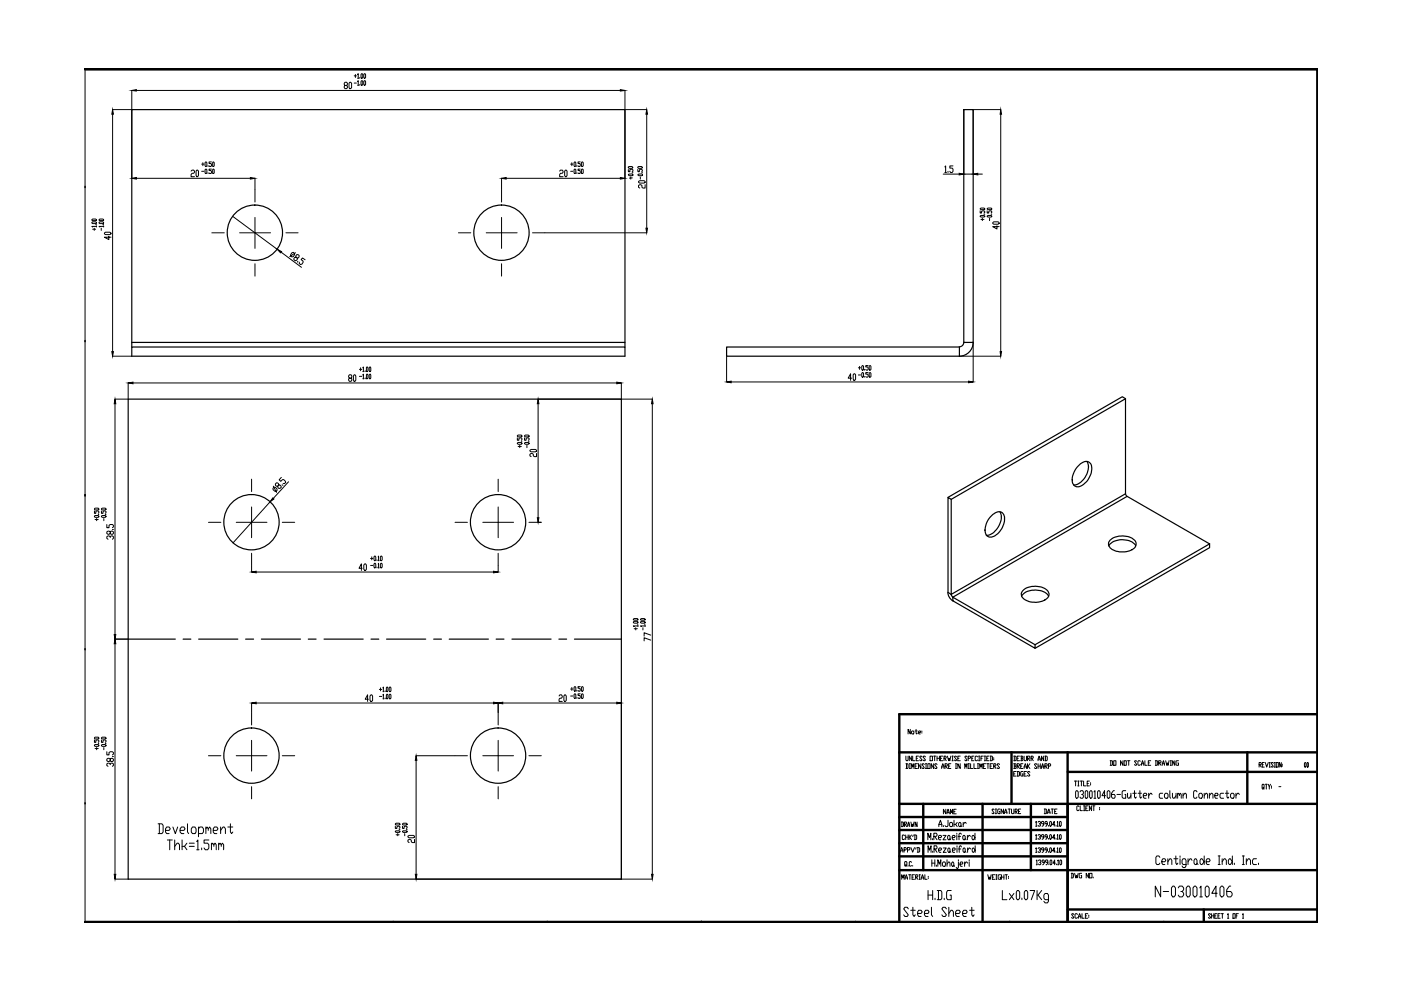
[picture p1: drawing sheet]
<svg xmlns="http://www.w3.org/2000/svg" width="297mm" height="210mm" viewBox="0 0 297 210" stroke-linecap="round" stroke-linejoin="round" font-family="sans-serif">
<!-- layer: 0 -->
<g fill="none" stroke="#000" stroke-width=".25">
<path d="M204.3 23.2h2v49.4h-2zM27.9 73.6h104.6v1.9h-104.6zM27.9 73.6v-1h104.6v1M27.9 72.6v-49.4h104.6v49.4M154.1 73.6h49.3v1.9h-49.3zM204.3 72.6a.95 .95 0 0 1-.9 .9M206.3 72.6a2.94 2.94 0 0 1-2.9 2.9M27.2 84.6h104.5v101.8h-104.5zM228.5 98.9a1.96 1.96 0 0 1 2.5-.8 2.96 2.96 0 0 1-.3 3.6 2.66 2.66 0 0 1-2.7 1.4 2.16 2.16 0 0 1-.3-3zM230.5 97.9a3.9 3.9 0 0 1-2.4 4.9h-.5M238.6 84.5l-.6-.4-37 21.4M201.7 105.9l36.9-21.4v20.2l-36.9 21.3z"/>
<path d="M201.7 105.9l-.7-.4v20.1l.7 .4M210.2 109.3a1.62 1.62 0 0 1 2.5-.4 3.3 3.3 0 0 1-.7 3.8 2.18 2.18 0 0 1-2.6 1 2.45 2.45 0 0 1-.2-2.9zM212 108.5a3.8 3.8 0 0 1-1.3 4.4l-1 .6h-.6M235.1 115.7a3.8 3.8 0 0 1 5.6-.1l.1 .1M235.3 114.6a4 4 0 0 1 5.4 .2 1.49 1.49 0 0 1-1.2 2 4.1 4.1 0 0 1-4.3-.8l-.2-.4v-.5zM238.6 104.7l.4 .6M256.5 115.3l-17.5-10.1-37 21.4M256.5 115.3v.8l-37 21.4M256.5 115.3l-37 21.4M27.2 135.5h10M38.8 135.5h1.7M42.1 135.5h8.3"/>
<path d="M52.1 135.5h1.7M55.4 135.5h8.3M65.4 135.5h1.6M68.7 135.5h8.3M78.7 135.5h1.6M82 135.5h8.3M91.9 135.5h1.7M95.3 135.5h8.2M105.2 135.5h1.6M108.5 135.5h8.3M118.5 135.5h1.6M121.8 135.5h9.9"/>
<path d="M201 125.6a2.22 2.22 0 0 0 1 1.8M201.7 126l.3 .6M202 126.6l17.5 10.1v.8l-17.5-10.1zM216.6 126.4a3.8 3.8 0 0 1 4.6-1l.8 .5 .3 .5M216.9 125.2a4 4 0 0 1 5.4 .3 1.32 1.32 0 0 1-1 1.8 3.8 3.8 0 0 1-4.7-.9l-.1-.6z"/>
<circle cx="54" cy="49.3" r="5.9"/>
<circle cx="106.3" cy="49.3" r="5.9"/>
<circle cx="53.3" cy="110.7" r="5.9"/>
<circle cx="105.6" cy="110.7" r="5.9"/>
<circle cx="53.3" cy="160.2" r="5.9"/>
<circle cx="105.6" cy="160.2" r="5.9"/>
</g>
<g fill="none" stroke="#000" stroke-width=".21">
<path d="M18 14.6v181M27.9 19.2v4M28.9 19.2h102.6M73.2 18.1l-.2-.2 .2-.5h.3l.2 .3-.2 .4h-.3l-.2 .2 .2 .5h.3l.2-.2-.2-.5M74.2 17.4l.3 .3v.9l-.2 .2-.3-.2v-.9zM75.1 16.1h.5M75.1 17.6h.5M75.4 15.8v.6M75.8 15.8l.1-.2v1M75.8 17.3l.1-.2v1M75.8 16.6h.3M75.8 18.1h.3"/>
<path d="M76.3 16.4v.2M76.3 17.9v.2M76.7 15.6l.2 .2-.1 .8-.3-.2zM76.7 17.1l.2 .2-.1 .8-.3-.2zM77.3 15.6l.2 .2-.1 .8-.3-.2zM77.3 17.1l.2 .2-.1 .8-.3-.2zM132.5 19.2v4M23.9 23.2h4M23.9 24.2v50.3M27.9 23.3v14.5M28.9 37.8h24.2M40.5 36.3l.2-.2h.4l.1 .2-.1 .4h-.4l-.2 .3v.5h.7"/>
<path d="M41.7 36.1l.4 .2v.9l-.2 .3-.3-.3v-.9zM42.8 34.8h.5M42.8 36.3h.5M43 34.5v.6M43.5 36l.1-.1 .3 .1-.2 .8-.2-.1zM43.6 34.3l.3 .2-.2 .8-.2-.2zM44.1 35.1v.2M44.1 36.7v.1M44.8 34.3h-.5v.4l.5 .1-.1 .5-.4-.2M44.8 35.9h-.5v.3h.4l.1 .1-.1 .5-.4-.1M45.2 34.3l.2 .2-.1 .8-.2-.2zM45.2 35.9l.2 .1-.1 .8-.2-.1z"/>
<path d="M54.1 37.8v5M106.3 37.8v5M107.3 37.8h24.2M118.7 36.3l.1-.2h.4l.2 .2-.2 .4h-.4l-.1 .3v.5h.7M119.9 36.1l.3 .2v.9l-.1 .3-.4-.3v-.9zM121 34.8h.5M121 36.3h.5M121.2 34.5v.6M121.7 36l.1-.1 .3 .1-.1 .8-.3-.1zM121.8 34.3l.3 .2-.1 .8-.3-.2zM122.3 35.1v.2M122.3 36.7v.1"/>
<path d="M123 34.3h-.4v.4l.4 .1-.1 .5-.3-.2M123 35.9h-.4v.3h.3l.1 .5-.1 .1-.3-.1M123.3 36l.1-.1 .3 .1-.2 .8-.2-.1zM123.4 34.3l.3 .2-.2 .8-.2-.2zM132.5 23.3v14.5M132.5 23.2h4.6M133.2 35.4l.8-.1 .2 .3-.8 .1zM133.2 37l.8-.1 .2 .2-.8 .2zM133.2 35.9v.5h.4l-.1-.4 .5-.1 .2 .1-.2 .4M133.7 37.5v.5M134 36.6h.2M134.1 37.7l-.7 .1"/>
<path d="M135.2 35.9l.1 .5h.3v-.4l.4-.1 .2 .1-.1 .4M135.2 35.4l.8-.1 .2 .3-.8 .1zM135.3 37l.8-.1 .1 .2-.8 .2zM135.4 38.5l.2-.2h1l.2 .4-.2 .1h-1zM135.8 37.5v.5M136.1 36.6h.1M136.8 39.2v.7h-.5l-.2-.2v-.4l-.5-.1-.2 .1v.4l.2 .2M137.1 24.2v24.2M200 36.9h3.4M200.3 35.4l.2-.2v1.4M200.3 36.6h.4M201 36.3v.3"/>
<path d="M202.1 35.2h-.7v.4h.5l.2 .3v.4l-.2 .3h-.4l-.1-.3M204.3 23.3v13.6h2v-13.6M206.4 23.2h5.8M207.3 36.9h1M212.2 24.2v50.3M19.5 47.2l.8-.2 .1 .3-.8 .1zM19.5 46.6l.8-.2 .1 .3-.8 .1zM19.6 48.6h.7M20 48.4v.5M20.3 47.6h.1M20.4 48h-.9l.1 .1M20.4 47.9v.2"/>
<path d="M21 47.2l.8-.2 .2 .3-.8 .1zM21 46.6l.8-.2 .2 .3-.8 .1zM21.5 48.4v.5M21.8 47.6h.2M22 48h-1l.2 .1M22 47.9v.2M22.1 49.4l.3-.2h.9l.2 .4-.2 .1h-.9zM23.1 50.1v.7l-1-.5h1.4M44.9 49.4h2.6M49.4 45.9l9.4 7M50.8 49.4h6.6M54.1 46.1v6.6"/>
<path d="M54.1 55.9v2.6M59.6 53.5l4.3 3.2M60.6 49.4h2.6M61.9 53.6l.3-.1 .2 .2-.2 .7-.3 .1-.3-.2zM62.7 53.6l-1.3 .8M62.7 54.5l.2-.5h.3l.2 .1-.1 .6-.9-.1-.1 .5 .3 .2 .3-.1 .1-.5M63.2 55.4l-.2 .2M64.7 55.1l-.6-.4-.3 .3 .5 .4-.3 .6-.3 .1-.2-.2v-.3M97.2 49.4h2.6M103.1 49.4h6.5M106.3 46.1v6.6M106.3 55.9v2.6"/>
<path d="M112.9 49.4h24.2M207.8 45.8l.8-.1 .2 .2-.8 .1zM207.8 44.7v.5h.3v-.4l.2-.1 .5 .1v.3l-.2 .1M207.8 44.2l.8-.1 .2 .2-.8 .2zM208 46.5h.6M208.3 46.3v.5M208.6 45.4h.2M209.3 45.8l.8-.1 .2 .2-.8 .1zM209.3 44.7v.5h.3v-.4l.2-.1h.3l.2 .1-.2 .4M209.3 44.2l.8-.1 .2 .2-.8 .2zM209.8 46.3v.5M210.1 45.4h.2"/>
<path d="M210.5 47.2l.2-.2h.9l.2 .4-.2 .1h-.9zM211.4 47.9v.7l-.9-.6h1.3M23.9 75.5h4M75.1 79.5l.3 .2v.9l-.1 .3-.4-.3v-.9zM76.2 78.3h.5M76.2 79.8h.5M76.5 78v.6M76.9 78l.1-.2v1M76.9 79.5l.1-.2v1M76.9 78.8h.3M77.4 78.6v.2M77.8 77.8l.2 .2-.1 .8-.2-.2z"/>
<path d="M77.8 79.3l.2 .2-.1 .8-.2-.2zM78.4 77.8l.2 .2-.1 .8-.2-.2zM78.4 79.3l.2 .2-.1 .8-.2-.2zM154.1 75.6v5.4M181.1 79.2l.3 .3v.9l-.2 .2-.3-.2v-.9zM182 78h.5M182 79.5h.5M182.2 77.7v.6M182.8 77.5l.3 .2-.1 .8-.3-.2zM182.8 79l.3 .2-.1 .8-.3-.2zM183.3 78.3v.2M183.3 79.8v.2"/>
<path d="M184.1 77.5h-.5v.3h.3l.2 .2-.2 .5-.3-.2M184.1 79h-.5v.3h.3l.2 .5-.2 .2-.3-.2M184.4 77.5l.3 .2-.2 .8-.2-.2zM184.4 79l.3 .2-.2 .8-.2-.2zM203.5 75.5h8.7M206.3 72.6v8.4M24.4 84.6h2.8M24.4 85.6v48.9M27.2 81.2v3.4M28.2 81.2h102.6M74.1 80.2l-.2-.3 .2-.4h.3l.2 .2-.2 .5h-.3l-.2 .2 .2 .5h.3l.2-.3-.2-.4M76.9 80.3h.3"/>
<path d="M77.4 80.1v.2M109.7 93.9l.8-.1 .2 .3-.8 .1zM109.7 92.8v.5h.3v-.3l.2-.2 .5 .2-.2 .3M109.7 92.4l.8-.2 .2 .3-.8 .1zM109.9 94.7h.6M110.2 94.4v.5M110.5 93.6h.2M111.2 93.9l.8-.1 .2 .3-.8 .1zM111.2 92.8v.5h.3v-.3l.2-.2 .5 .2-.2 .3M111.2 92.4l.8-.2 .2 .3-.8 .1zM111.7 94.4v.5M112 93.6h.2"/>
<path d="M112.4 95.5l.2-.2h.9l.2 .3-.2 .2h-.9zM113.7 96.1v.7h-.4l-.2-.2v-.3l-.3-.2-.4 .2v.3l.2 .2M114.1 84.6h24.2M114.1 85.6v24.2M131.7 81.2v3.4M138.3 85.6v99.8M155 81h50.4M180.6 80.2h-.8l.5-1v1.4M20 109.4l.8-.1 .2 .3-.8 .1zM20 108.3v.5h.3v-.3l.2-.2 .5 .2-.2 .3M20 107.9l.8-.2 .2 .3-.8 .1zM20.2 110.2h.6"/>
<path d="M20.5 109.9v.5M20.8 109.1h.2M21.5 109.4l.8-.1 .2 .3-.8 .1zM21.5 108.3v.5h.3v-.3l.2-.2 .5 .2-.2 .3M21.5 107.9l.8-.2 .2 .3-.8 .1zM22 109.9v.5M22.3 109.1h.2M22.6 111.2v.7h.5v-.5l.3-.2h.4l.2 .2v.3l-.2 .2M23.4 114l-.3-.4-.5 .2v.3l.3 .2M23.4 113.8l.2-.2 .4 .2v.3l-.2 .2M23.4 112.8l.4-.2 .2 .2v.3l-.4 .2-.2-.2v-.3l-.3-.2-.5 .2v.3l.3 .2 .5-.2M23.8 112.3h.2"/>
<path d="M44.2 110.7h2.6M50.1 110.7h6.5M53.3 101.6v2.6M53.3 107.5v6.5M53.3 117.3v4M57.3 106.4l-7.9 8.7M58 103.1l.6 1.3M58.1 103.3l.6 .3 .1 .3-.3 .3-.6-.4v-.3zM59.1 102.8l.3 .1 .2 .4-.2 .2h-.3l-.2-.4 .2-.3v-.2l-.5-.2-.2 .2v.3l.5 .2M59.6 101.2l-.4 .5 .3 .4 .4-.4h.3l.4 .6-.3 .2h-.3M59.8 102.8l.2 .1M59.9 110.7h2.6"/>
<path d="M61.2 102.2l-3.2 3.5M77.3 119.5l.4 .3v.9l-.2 .2-.4-.2v-.9zM78.6 118.4h.5M78.6 119.9h.5M78.8 118.1v.6M79.4 117.9l.3 .2-.2 .8-.2-.2zM79.4 119.4l.3 .2-.2 .8-.2-.2zM79.9 118.7v.2M80.2 118.1l.1-.2v1M80.2 119.6l.1-.2v1M80.2 118.9h.2M80.8 117.9l.2 .2-.1 .8-.3-.2z"/>
<path d="M80.8 119.4l.2 .2-.1 .8-.3-.2zM96.5 110.7h2.6M102.4 110.7h6.5M105.6 101.6v2.6M105.6 107.5v6.5M105.6 117.3v4M112.1 110.7h2.7M24.4 135.5h2.8M24.4 136.5v48.9M54.3 121.3h50.3M76.8 120.5h-.7l.5-1v1.4M79.9 120.2v.2"/>
<path d="M80.2 120.4h.2M134.3 131.9l.8-.2 .2 .3-.8 .1zM134.3 131.3l.8-.2 .2 .3-.8 .1zM134.5 133.3h.6M134.8 133.1v.5M135.1 132.3h.2M135.3 132.7h-1l.2 .1M135.3 132.6v.2M135.8 131.9l.8-.2 .2 .3-.8 .1zM135.8 131.3l.8-.2 .2 .3-.8 .1zM136.3 133.1v.5M136.6 132.3h.2"/>
<path d="M136.8 132.7h-1l.2 .1M136.8 132.6v.2M138 135.7l-1.4-.5v.7M138 134.7l-1.4-.5v.7M20 158l.8-.1 .2 .2-.8 .1zM20 156.9v.5h.3v-.4l.2-.1 .5 .1-.2 .4M20 156.4l.8-.1 .2 .2-.8 .2zM20.2 158.7h.6M20.5 158.5v.5M20.8 157.6h.2M21.5 158l.8-.1 .2 .2-.8 .1zM21.5 156.9v.5h.3v-.4l.2-.1 .5 .1-.2 .4"/>
<path d="M21.5 156.4l.8-.1 .2 .2-.8 .2zM22 158.5v.5M22.3 157.6h.2M22.6 159.4v.7h.5v-.5l.3-.2h.4l.2 .2v.3l-.2 .2M53.3 149.1v4.6M53.3 157v6.5M54.3 149.1h50.3M78.1 148.3h-.7l.5-1v1.4M78.7 147.3l.3 .3v.9l-.2 .2-.4-.2v-.9zM80.4 146.2h.5M80.4 147.7h.5M80.7 145.8v.7"/>
<path d="M81.2 145.8l.1-.1v.9M81.2 147.4l.1-.2v1M81.2 146.6h.2M81.2 148.2h.2M81.7 146.5v.1M81.7 148v.2M82 145.7l.3 .1-.2 .8-.2-.1zM82 147.2l.3 .2-.2 .8-.2-.2zM82.6 145.7l.3 .1-.1 .8-.3-.1zM82.6 147.2l.3 .2-.1 .8-.3-.2zM105.6 149.1v4.6M105.6 157v6.5"/>
<path d="M106.6 149.1h24.2M118.5 147.6l.2-.3h.3l.2 .3-.2 .4h-.3l-.2 .3v.4h.7M119.7 147.3l.4 .3v.9l-.2 .2-.4-.2v-.9zM121 146.1h.5M121 147.6h.5M121.2 145.8v.6M121.8 145.6l.3 .2-.1 .8-.3-.2zM121.8 147.1l.3 .2-.1 .8-.3-.2zM122.3 146.4v.2M122.3 147.9v.2M123 145.6h-.4v.3h.3l.1 .2-.1 .5-.3-.2M123 147.1h-.4v.3l.4 .2-.1 .5-.3-.2"/>
<path d="M123.4 145.6l.3 .2-.2 .8-.2-.2zM123.4 147.1l.3 .2-.2 .8-.2-.2zM131.7 149.1v37.3M193 154.6v1l-.5-1v1M193.4 155l.4 .2-.2 .4-.3-.2zM194 155h.5M194.2 154.6v.8l.2 .2 .1-.2M194.7 155.3h.4v-.3l-.4 .2 .2 .4h.2M195.5 155v.2M195.5 155.3v.1M23.4 162.1l-.3-.3-.5 .2v.3l.3 .2M23.4 162l.2-.2 .4 .2v.3l-.2 .2"/>
<path d="M23.4 161l.4-.2 .2 .2v.3l-.4 .2-.2-.2v-.3l-.3-.2-.5 .2v.3l.3 .2 .5-.2M23.8 160.4h.2M33.5 174.7h.8l.3 .3v1.4l-.3 .3h-.8M33.8 174.7v2M35.1 176.1h.8l.2-.4-.2-.4h-.6l-.2 .4v.7l.2 .3h.6M35.5 178.1h1M36 178.1v2.1M36.7 175.3l.5 1.4 .5-1.4M37 179.5l.5-.7h.3l.3 .3v1.1M37 178.1v2.1M38.2 176.1h.8l.2-.4-.2-.4h-.5l-.3 .4v.7l.3 .3h.5M38.6 178.1v2.1"/>
<path d="M39.1 179.5l.5 .7M39.6 178.8l-.5 .7h-.5M39.8 174.7v1.7l.2 .3M40.1 178.8h1.1M40.1 179.5h1.1M40.8 175.3h.5l.3 .4v.7l-.3 .3h-.5l-.2-.3v-.7zM41.7 178.4l.3-.3v2.1M42.1 175.7l.3-.4h.5l.2 .4v.7l-.2 .3h-.8M42.1 175.3v2.1M42.8 179.8v.4M43.6 175.7l.3-.4 .3 .4v.4M43.6 175.3v1.4"/>
<path d="M44.2 175.7l.3-.4 .2 .4v1M44.2 160.2h2.6M44.3 178.1h-1v.7h.7l.3 .3v.7l-.3 .4h-.5l-.2-.4M44.8 179.1l.3-.3 .2 .3v.4M44.8 178.8v1.4M45.2 176.1h.8l.2-.4-.2-.4h-.5l-.3 .4v.7l.3 .3h.5M45.3 179.1l.3-.3 .2 .3v1.1M46.4 179.1l.3-.3 .2 .3v.4M46.4 178.8v1.4M46.8 176.1l.5-.8h.2l.3 .4v1M46.8 175.3v1.4M46.9 179.1l.3-.3 .2 .3v1.1"/>
<path d="M48.3 175.3h1.1M48.9 174.7v1.7l.2 .3 .3-.3M50.1 160.2h6.5M53.3 166.8v2.6M59.9 160.2h2.6M83.8 176.2l.8-.1 .2 .3-.8 .1zM83.8 175.2v.4h.4v-.3l.1-.1 .5 .1-.2 .3M83.8 174.7l.8-.2 .2 .3-.8 .1zM84 177h.6M84.3 176.7v.5M84.6 175.9h.2M85.3 176.2l.8-.1 .2 .3-.8 .1z"/>
<path d="M85.3 175.2v.4h.4l.1-.4 .5 .1-.2 .3M85.3 174.7l.8-.2 .2 .3-.8 .1zM85.8 176.7v.5M86.1 175.9h.2M86.5 177.3l.2-.2h.9l.3 .4-.3 .1h-.9zM87.9 178v.6h-.5l-.2-.1v-.4l-.2-.1-.5 .1v.4l.2 .1M88.2 160.2h10.9M88.2 161.2v24.2M102.4 160.2h6.5M105.6 166.8v2.6M112.1 160.2h2.7M191.1 174.3h.3l.2 .2v.6l-.2 .2h-.3"/>
<path d="M191.2 174.3v1M191.8 174.8h.3l.1-.2-.1-.3h-.3v1M191.8 177.2l-.2-.2h-.2l-.1 .2 .1 .8 .4-.2M191.9 174.8l.3 .5M192 177v1M192 177.5h.5M192.1 160.3l.1 1 .3-.2v-.8M192.1 161.9h.3l.1 .2v.7l-.1 .1h-.3M192.2 161.9v1M192.4 175.3l.3-1 .2 1M192.4 174.9h.5M192.5 177v1"/>
<path d="M192.7 177v1M192.8 161.9h.2M192.8 162.9h.2M192.9 177.5l.4 .5M192.9 161.9v1M193.1 174.3l.2 1 .2-.5v.5l.3-1M193.1 179.7l.4 1 .4-1M193.3 177l-.6 .5M193.3 160.3v1l-.5-1v1M193.3 162.9v-1l.2 .7 .3-.7v1M193.5 160.3v1h.5M193.6 177l-.1 .4"/>
<path d="M193.8 177h.4l.2 .2v.6l-.2 .2h-.4M194 177v1M194 162.4h.3M194.2 179.7l-.1 .3M194.3 160.8h.2M194.4 174.3v1l-.4-1v1M194.5 179.7h.4l.1 .2v.6l-.1 .2h-.4M194.5 161.9h-.5v1h.5M194.6 179.7v1M194.7 160.3h-.4v1h.4M195.2 161.9v1l-.5-1v1M195.5 160.5l-.1-.2-.4 .2 .5 .6-.1 .2-.4-.2"/>
<path d="M196 162.1l-.2-.2-.3 .2 .5 .7-.2 .1-.3-.1M196.2 160.5l-.1-.2-.4 .2 .5 .6-.1 .2-.4-.2M196.2 161.9h.3M196.2 162.9h.3M196.3 161.9v1M196.7 161.9h.5v1h-.5zM196.7 178.1v-1.4l.4 .9 .3-.9v1.4M197.2 160.3h.5v1h-.5zM197.7 177.8v.3M198 161.9v1l-.6-1v1M198 160.3h.4M198 177.3h.5l.2-.2-.2-.4h-.5v1.4"/>
<path d="M198.2 160.3v1M198.2 177.3l.5 .8M198.7 162.1l-.2-.2-.3 .2 .5 .7-.2 .1-.3-.1M198.7 160.8h.5M198.7 160.3v1M199 177.6h.5l.1-.3-.1-.2h-.4l-.1 .2v.5l.1 .3h.4M199.1 175.3v-.5l.3-.9 .3 1.4M199.1 174.8h.6M199.2 160.3v1M199.4 160.8h.2M199.6 162.9l.3-1 .3 1M199.6 162.6h.6"/>
<path d="M199.9 160.3h-.5v1h.5M199.9 177.1h.7l-.7 1h.7M200 179.8h.6l-.6 .9h.6M200 175v.3M200.2 160.8l.4-.1-.1-.4h-.3v1M200.3 160.8l.3 .5M200.4 162.4h.3l.2-.1-.2-.4h-.3v1M200.5 162.4l.4 .5M200.5 171.6v1l-.5-1v1M200.8 172.6l.2-1 .3 1M200.8 172.3h.5M200.9 160.3l.2 1 .2-.5 .1 .5 .2-1"/>
<path d="M201 173.9v1.1l-.2 .3h-.3l-.1-.3M201.1 177.1l.3 .2v.5l-.1 .3-.4-.3v-.5zM201.1 179.8l.3 .2v.5l-.1 .2-.3-.2v-.5zM201.1 162.4h.3M201.4 177.8l.1 .3M201.5 174.4h.3l.2 .2v.4l-.2 .3h-.3l-.2-.3zM201.5 172.6v-1l.3 .7 .2-.7v1M201.6 161.9h-.5v1h.5M201.8 161.3h.3M201.8 160.3h.3M201.9 177.6h.5l.1-.3-.1-.2h-.3l-.2 .2v.5l.2 .3h.3M202 160.3v1"/>
<path d="M202.2 172.1h.3M202.3 173.9v1.4M202.6 161.9h.2M202.6 162.9h.2M202.6 174.8l.3 .5M202.7 161.9v1M202.7 171.6h-.5v1h.5M202.8 160.5l-.1-.2-.3 .2 .4 .6-.1 .2-.3-.2M202.9 176.7v.2M202.9 177.1v1M202.9 179.3v.3M202.9 179.8v.9"/>
<path d="M202.9 174.4l-.3 .4h-.3M203.1 160.8h.2M203.2 177.3h.5M203.4 174.4l.4 .2v.4l-.2 .3-.4-.3v-.4zM203.6 160.3h-.5v1h.5M203.6 161.9v1l-.5-1v1M203.8 175l.1 .3M203.8 176.9l-.1-.2-.4 .2v1.2M203.8 179.6l-.1-.3-.3 .3v1.1M204.2 174.4v.9M204.3 177.1l.3 .2v.5l-.1 .3-.4-.3v-.5zM204.3 179.8l.3 .2-.1 .7-.3-.2v-.5z"/>
<path d="M204.6 162.9v-1l.2 .7 .2-.7v1M204.6 177.8l.2 .3M204.9 174.6l-.3-.2-.4 .4M205 160.5l-.1-.2-.3 .2 .4 .6-.1 .2-.3-.2M205.1 177.1v1M205.1 179.8v.9M205.3 160.8l.5-.1-.1-.4h-.4v1M205.3 161.9h.2M205.3 162.9h.2M205.4 161.9v1M205.7 177.3l-.3-.2-.3 .5M205.8 161.9v1h.4"/>
<path d="M206 160.8h.2M206.2 177.1h.2l.3 .5-.3 .5-.3-.3v-.5zM206.3 179.8l.5 .5-.4 .4-.3-.2v-.5zM206.5 160.3h-.5v1h.5M206.5 161.9v1h.5M206.7 176.7v1.4M206.8 179.3v1.4M207.3 160.5l-.2-.2-.3 .2 .1 .8 .4-.2M207.3 161.9h.2M207.3 162.9h.2M207.3 161.9v1M207.5 161.3h.2"/>
<path d="M207.5 160.3h.2M207.6 160.3v1M207.7 162.9v-1l.3 .7 .2-.7v1M208 160.8h.2M208.5 160.3h-.5v1M208.5 162.4h.2M208.7 161.3h.3M208.7 160.3h.3M208.8 160.3v1M209 161.9h-.5v1h.5M209.2 160.8h.3M209.2 161.9h.5"/>
<path d="M209.5 161.9v1M209.7 160.3h-.5v1h.5M209.9 160.3h.4l.1 .2v.6l-.1 .2h-.4M209.9 162.4h.3M210.1 160.3v1M210.4 161.9h-.5v1h.5M210.7 162.4h.3l.2-.1-.2-.4h-.3v1M210.7 160.7v.1M210.7 161v.1M210.8 171.7l-.1-.2-.4 .2 .5 .7-.1 .1-.4-.1M210.8 162.4l.4 .5M211 172.5h.3"/>
<path d="M211 171.5h.3M211.2 171.5v1M211.9 162.1l-.1-.2-.4 .2 .5 .7-.1 .1-.4-.1M212 171.5h-.3l-.2 .2 .2 .8h.3v-.5h-.1M212.8 171.5v1l-.5-1v1M213 172.5l.2-1 .3 1M213 172.2h.5M213.7 171.5h.5M214 171.5v1M214.5 171.5v.9l.1 .1 .4-.1v-.9M214.9 160.3h.4l.1 .2v.6l-.1 .2h-.4M214.9 161.9h.4l.1 .2-.1 .3"/>
<path d="M214.9 164.1h.3M215.1 162.4h.2l.1 .4-.1 .1h-.4M215.1 160.3v1M215.1 161.9v1M215.2 172h.4l.1-.1-.1-.4h-.4v1M215.3 172l.4 .5M215.4 163.6h-.5v.9h.5M215.6 162.4h.4l.2-.1-.2-.4h-.4v1M215.6 163.6h.4l.2 .1v.7l-.2 .1h-.4M215.6 160.8h.3M215.8 162.4l.4 .5M215.8 163.6v.9"/>
<path d="M215.9 172h.3M216.2 160.3h-.6v1h.6M216.4 160.3h.3l.2 .2-.2 .3M216.4 171.5h-.5v1h.5M216.4 162.4h.2M216.5 160.8h.2l.2 .3-.2 .2h-.3M216.5 160.3v1M216.9 161.9h-.5v1h.5M216.9 163.6h-.4l-.1 .1 .1 .8h.4v-.4h-.2M217.1 160.3l.2 1 .3-.2v-.8M217.1 162.9l.3-1 .2 1M217.1 162.6h.5"/>
<path d="M217.1 164.1h.3M217.6 163.6h-.5v.9h.5M217.8 160.8l.6-.1-.2-.4h-.4v1M217.8 161.9v1M218 160.8l.4 .5M218 162.4l.4 .5M218.4 161.9l-.6 .5M218.4 163.7l-.4-.1-.2 .1 .6 .7-.2 .1-.4-.1M218.6 160.8l.5-.1-.2-.4h-.3v1M218.7 160.8l.4 .5M219.6 174.3l.1-.1v1M219.6 177.1l.1-.1v.9"/>
<path d="M219.6 179.9l.1-.2v1M219.6 175.2h.2M219.6 177.9h.2M219.8 162.1l-.1-.2-.4 .2 .5 .7-.1 .1-.4-.1M220.1 161.3l.2-1 .3 1M220.1 174.3l.4-.1 .1 .3-.3 .2M220.1 177.1l.4-.1 .1 .3-.3 .2M220.1 179.9l.4-.2 .1 .3-.3 .2M220.1 162.4h.5M220.1 161h.5M220.1 161.9v1M220.5 174.7l.1 .1-.1 .4-.4-.2"/>
<path d="M220.5 177.5l.1 .1-.1 .3-.4-.1M220.6 161.9v1M220.8 162.9l.3-1 .2 1M220.8 162.6h.5M221.3 160.3v1l-.5-1v1M221.3 174.7h-.4l-.1-.2 .1-.3 .4 .1v.5l-.4 .4M221.3 177.5h-.4l-.1-.2 .1-.3 .4 .1v.5l-.4 .3M221.4 171.5h.4l.1 .2v.7l-.5 .1M221.5 160.3h.4l.1 .2v.6l-.1 .2h-.4M221.5 162.4h.4l.1-.1-.1-.4h-.4v1M221.5 171.5v1M221.7 160.3v1"/>
<path d="M221.7 162.4l.3 .5M222 174.7h-.3l-.1-.2 .1-.3 .3 .1v.5l-.3 .4M222 177.5h-.3l-.1-.2 .1-.3 .3 .1v.5l-.3 .3M222.1 172.5l.3-1 .2 1M222.1 172.2h.5M222.3 162.4h.3l.2-.1-.2-.4h-.3v1M222.3 175v.2M222.3 177.8v.1M222.7 174.2l.2 .1-.1 .9-.3-.2zM222.7 177l.2 .1-.1 .8-.3-.1zM222.7 179.7l.2 .2-.1 .8-.3-.1zM222.9 171.5h.5"/>
<path d="M223.1 171.5v1M223.6 172h.3M223.6 174.8h-.5l.4-.6v1M223.6 177.6h-.5l.4-.6v.9M223.9 175v.2M223.9 177.8v.1M224.1 171.5h-.5v1h.5M224.2 174.3v-.1v1M224.2 177.1v-.1v.9M224.2 179.9v-.2v1M224.2 175.2h.2M224.2 177.9h.2"/>
<path d="M224.7 174.2l.3 .1-.1 .9-.3-.2zM224.7 177l.3 .1-.1 .8-.3-.1zM224.7 179.7l.3 .2-.1 .8-.3-.1zM227.8 165.6h.5M228 165.6v1M228.2 167.6l.4 .3v1.1l-.2 .2-.4-.2v-1.1zM228.5 165.6h.3M228.5 166.6h.3M228.6 165.6v1M228.8 171l-.2-.1-.3 .1v.7l.1 .2 .4-.2M229 167.9l.2-.3h.3l.2 .3-.2 .5h-.2M229 170.9v1h.5"/>
<path d="M229 165.6h.5M229.3 165.6v1M229.5 168.4l.2 .3-.2 .5h-.3l-.2-.2M229.7 165.6v1h.6M229.7 170.9h.3M229.7 171.9h.3M229.9 170.9v1M230.2 171.4h.3M230.3 167.6h.2l.1 .3v1.1l-.1 .2h-.2l-.2-.2v-1.1zM230.5 166.1h.3M230.7 170.9h-.5v1h.5M231 165.6h-.5v1h.5"/>
<path d="M231.2 167.6l.4 .3v1.1l-.2 .2-.4-.2v-1.1zM231.2 165.9v.2M231.2 166.3v.2M231.4 170.9v1l-.4-1v1M231.7 170.9h.5M231.9 170.9v1M231.9 167.9l.3-.3v1.6M231.9 169.2h.4M232.9 167.6h.2l.2 .3v1.1l-.2 .2h-.2l-.2-.2v-1.1zM233.1 171.2v.2M233.1 171.5v.2M234.4 168.7h-.8l.6-1.1v1.6"/>
<path d="M235 167.6l.3 .3v1.1l-.2 .2-.4-.2v-1.1zM235.4 161.3l.5 .1v.7l-.1 .2h-.4M235.5 161.3v1M236.1 161.3h.5v1h-.5zM236.3 167.6h-.2l-.4 .6v.8l.2 .2h.4l.1-.2-.1-.6h-.6M236.8 168.4h.8M238.1 161.3v1l-.5-1v1M238.3 161.3h.5v1h-.5zM238.7 167.6h-.6l-.2 .3v1.1l.2 .2h.6v-.8h-.2M239.1 168.2v.8l.1 .2h.2l.4-.5M239.1 161.3h.5M239.3 161.3v1"/>
<path d="M239.8 168.2v1M240.2 168.2h.7M240.5 167.6v1.4l.2 .2 .2-.2M241 161.4l-.1-.1-.4 .1 .5 .7-.1 .2-.4-.2M241.3 168.2h.7M241.7 167.6v1.4l.2 .2 .1-.2M241.8 161.4l-.2-.1-.3 .1 .1 .9 .4-.2M242 162.3l.2-1 .3 1M242 161.9h.5M242.4 168.7h.6l.2-.3-.2-.2h-.4l-.2 .2v.6l.2 .2h.4M242.7 161.3v1h.5M243.5 161.8h.2"/>
<path d="M243.5 168.2v1M244 161.3h-.5v1h.5M244.3 168.4l-.4-.2-.4 .5M244.9 161.3l.5 .1v.7l-.1 .2h-.4M245.1 161.3v1M245.7 161.8h.3l.2-.4-.5-.1v1M245.8 161.8l.4 .5M246.4 162.3l.3-1 .2 1M246.4 161.9h.5M246.5 168.2h-.5l-.2 .2v.6l.2 .2h.5M247.1 168.2h.3l.3 .2v.6l-.3 .2h-.3l-.2-.2v-.6zM247.1 161.3l.3 1 .1-.5 .2 .5 .2-1"/>
<path d="M248 167.6v1.4l.2 .2M248.1 161.3h.3M248.1 162.3h.3M248.2 161.3v1M248.6 168.2v.8l.2 .2h.2l.3-.5M249.1 161.3v1l-.5-1v1M249.3 168.2v1M249.7 168.4l.2-.2 .2 .5M249.7 168.2v1M249.9 161.3l-.6 .1 .2 .9h.4v-.5h-.2M250.1 168.4l.2-.2 .1 .2v.8M250.8 168.7l.4-.5h.2l.1 .2v.8"/>
<path d="M250.8 168.2v1M253.8 167.9l-.2-.3h-.4l-.1 .3v1.1l.1 .2h.4l.2-.2M254.4 168.2h.3l.2 .2v.6l-.2 .2h-.3l-.2-.2v-.6zM255.3 168.7l.4-.5h.2l.1 .2v.8M255.3 168.2v1M256.4 168.7l.4-.5h.2l.2 .2v.8M256.4 168.2v1M257.6 168.7h.5l.2-.3-.2-.2h-.4l-.1 .2v.6l.1 .2h.4M259.4 168.2h-.5l-.2 .2v.6l.2 .2h.5M259.8 168.2h.7M260.1 167.6v1.4l.3 .2 .1-.2M261.1 168.2h.4l.2 .2v.6l-.2 .2h-.4l-.2-.2v-.6z"/>
<path d="M262 168.2v1M262.8 168.4l-.2-.2h-.2l-.4 .5M267 162.1l.4-.1-.1-.3h-.3v.9M267.1 162.1l.3 .5M267.6 162.1h.2M267.8 167l.1 .1-.2 .2-.1-.8 .1-.2h.2l.1 1M268.1 161.7h-.5v.9h.5M268.2 166.3h.5M268.3 161.7l.3 .9 .3-.9M268.5 166.3v1M268.9 166.3l.2 1M269.1 162.6h.2"/>
<path d="M269.1 161.7h.2M269.2 161.7v.9M269.4 166.3l-.3 .5M269.6 166.6v.2M269.6 167v.1M270 161.8l-.1-.1h-.3l-.1 .1 .5 .7-.1 .1h-.3l-.1-.1M270.2 162.6h.2M270.2 161.7h.2M270.3 161.7v.9M270.6 161.7h.4v.9h-.4zM271.1 166.8h.5M271.7 161.7v.9l-.5-.9v.9"/>
<path d="M271.9 162v.1M271.9 162.3v.2M276.7 161.7l.2 .1-.1 .8-.2-.1zM277.2 161.7l.2 .1-.1 .8-.2-.1zM24.4 186.4h2.8M41.7 180.2h.5M88.2 186.4h50.1M190.9 180.7l.3-1 .2 1M190.9 180.4h.5M191.2 186.4v-.9l.2 .6 .3-.6v.9M191.7 180.2h.3l.2-.2-.2-.3h-.3v1M191.9 186.4l.3-.9 .2 .9"/>
<path d="M191.9 186.1h.5M192 183.3l.2 .2-.3 .1v-.9l.4 .1-.1 .7 .1 .1M192.4 180.2h.4l.1-.2-.1-.3h-.4v1M192.5 183.5v.1M192.6 192.7l-.2-.3h-.5l-.3 .3 1 1.3-.2 .3h-.5l-.3-.3M192.7 185.5h.4M192.9 185.5v.9M193.1 193h1M193.3 182.8l-.2-.1-.3 .1v.7l.1 .1 .4-.1M193.4 186h.2M193.5 183.5v.1M193.5 192.4v1.6l.3 .3 .3-.3"/>
<path d="M193.9 185.5h-.5v.9h.5M194.1 186h.4l.1-.2-.1-.3h-.4v.9M194.2 186l.4 .4M194.6 193.7h.7l.2-.4-.2-.3h-.5l-.2 .3v.7l.2 .3h.5M194.9 186.4h.2M194.9 185.5h.2M195 185.5v.9M195.3 186.4l.3-.9 .2 .9M195.3 186.1h.5M196 193.7h.8l.2-.4-.2-.3h-.5l-.3 .3v.7l.3 .3h.5M196.1 185.5v.9h.5M196.8 180.7v-1.4l.3 1 .3-1v1.4"/>
<path d="M196.8 188.8v2M196.8 189.8h.9M196.8 185.8v.2M196.8 186.1v.2M197.5 192.4v1.6l.2 .3M197.6 182.3v1.4M197.6 183h.6M197.7 180.5v.2M197.7 188.8v2M198 180h.5l.2-.2-.2-.5h-.5v1.4M198.2 182.3v1.4M198.2 180l.5 .7"/>
<path d="M198.2 190.5v.3M198.5 183.4v.3M198.7 188.8h.8l.2 .3v1.4l-.2 .3h-.8M198.8 183.7v-1.4l.4 .9 .3-.9v1.4M199 188.8v2M199 180.3h.5l.1-.3-.1-.2h-.3l-.2 .2v.5l.2 .2h.3M200 182.8h.3l.1 .2-.1 .7h-.3l-.2-.3zM200.2 190.5v.3M200.7 192.7l-.3-.3h-.5l-.2 .3 1 1.3-.3 .3h-.5l-.2-.3M200.8 183.2l.5-.4 .1 .2v.7M200.8 182.3v1.4M201.2 193.7l.4-.7h.3l.2 .3v1"/>
<path d="M201.2 192.4v1.9M201.4 180.5l.2 .2M201.7 188.8h-.8l-.2 .3v1.4l.2 .3h.8v-1h-.3M201.9 180.3h.5l.2-.3-.2-.2h-.3l-.2 .2 .2 .7h.3M201.9 182.8l.3 .2-.1 .7-.3-.3zM202.2 183.4l.2 .3M202.6 193.7h.8l.2-.4-.2-.3h-.5l-.3 .3v.7l.3 .3h.5M203.2 182.8v1.1l-.2 .3-.3-.3M203.2 180h.5M203.2 182.3v.2M203.5 183.2h.5l.2-.2-.2-.2h-.3l-.2 .2 .2 .7h.3M204.1 193.7h.8l.2-.4-.2-.3h-.6l-.2 .3v.7l.2 .3h.6"/>
<path d="M204.5 182.8v.9M204.6 180.5l.2 .2M205.1 183l-.3-.2-.3 .4M205.5 182.3v.2M205.5 182.8v.9M205.6 193h.9M205.8 180l-.3-.2-.4 .5M206 192.4v1.6l.3 .3 .2-.3M209.4 185.5l.3 .9 .1-.4 .1 .4 .2-.9M210.4 186h.3M210.9 185.5h-.5v.9h.5M211.2 186.4h.2"/>
<path d="M211.2 185.5h.2M211.2 185.5v.9M212.1 185.5h-.3l-.2 .1 .2 .8h.3v-.4h-.1M212.3 186h.6M212.3 185.5v.9M212.5 188.8v2h1M212.9 185.5v.9M213.1 185.5h.5M213.4 185.5v.9M213.8 185.8v.2M213.8 186.1v.2M214 189.4l1 1.4"/>
<path d="M215 189.4l-1 1.4M215.7 188.8h.2l.3 .3v1.3l-.3 .4h-.2l-.2-.4v-1.3zM216.7 190.4v.4M217.4 188.8h.3l.2 .3v1.3l-.2 .4h-.3l-.2-.4v-1.3zM218.4 188.8h1l-.7 2M219.6 180.7h.2M219.7 182.5l.1-.2v1M219.7 183.3h.2M219.9 188.8v2M220.1 189.8l.8 1M220.2 182.5l.4-.2 .1 .4-.3 .1M220.5 180.2l.1 .2-.1 .3-.4-.1"/>
<path d="M220.6 182.8l.1 .2-.1 .3-.4-.1M220.9 188.8l-.8 1h-.2M221.3 180.2h-.4l-.1-.2 .1-.3 .4 .2v.5l-.4 .3M221.4 182.8h-.3l-.2-.1 .2-.4 .3 .2v.5l-.3 .3M222 180.2h-.3l-.1-.2 .1-.3 .3 .2v.5l-.3 .3M222.2 182.8h-.4l-.1-.1 .1-.4 .4 .2v.5l-.4 .3M222.3 190.8h-.7l-.3-.4v-.6l.3-.4h.5l.2 .4v1.3l-.2 .3h-.5l-.3-.3M222.3 180.6v.1M222.4 183.2v.1M222.8 182.3l.2 .2-.1 .8-.3-.1zM223.6 180.4h-.5l.4-.7v1M223.7 183h-.4l.3-.7v1"/>
<path d="M223.9 180.6v.1M224 183.2v.1M224.2 180.7h.2M224.2 182.5l.2-.2v1M224.2 183.3h.3M224.8 182.3l.3 .2-.1 .8-.3-.1zM227.1 185.2h.4l.1 .1v.7l-.1 .1h-.4M227.2 185.2v.9M227.7 193.9l-.2-.2-.3 .2 .5 .6-.2 .2-.3-.2M227.8 185.2l.3 .9 .1-.5 .1 .5 .3-.9M228.4 193.9l-.1-.2-.4 .2 .1 .8 .4-.2M228.6 194.7l.3-1 .3 1"/>
<path d="M228.6 194.4h.6M229.3 185.2h-.4l-.1 .1 .1 .8h.4v-.5h-.1M229.4 193.7v1h.5M230.1 194.2h.3M230.6 193.7h-.5v1h.5M230.8 185.2v.9l-.5-.9v.9M230.8 194v.2M230.8 194.4v.1M231 185.2h.5v.9h-.5zM231.8 186v.1M245.9 181.8l-.2-.3h-.4l-.2 .3v1.2l.2 .3h.4l.2-.3M246.1 187.9v2.3l-1.2-2.3v2.3"/>
<path d="M246.3 182.7h.7l.2-.3-.2-.3h-.5l-.2 .3v.6l.2 .3h.5M246.6 189h1.2M247.6 182.7l.4-.6h.2l.3 .3v.9M247.6 182.1v1.2M248.7 187.9h.2l.3 .4v1.5l-.3 .4h-.2l-.3-.4v-1.5zM248.9 182.1h.8M249.3 181.5v1.5l.2 .3 .2-.3M249.8 188.3l.3-.4h.6l.3 .4v.3l-.3 .4h-.3M250.2 181.5v.3M250.2 182.1v1.2M250.7 189l.3 .4v.4l-.3 .4h-.6l-.3-.4M251.5 183.3h-.7l-.2-.3v-.6l.2-.3h.4l.3 .3v1.2l-.3 .3h-.4l-.2-.3"/>
<path d="M251.8 187.9h.3l.2 .4v1.5l-.2 .4h-.3l-.3-.4v-1.5zM251.9 182.1v1.2M252.7 182.4l-.2-.3h-.2l-.4 .6M253.2 187.9h.3l.3 .4v1.5l-.3 .4h-.3l-.3-.4v-1.5zM253.4 182.1h.2l.2 .3v.6l-.2 .3h-.2l-.2-.3v-.6zM253.8 183l.2 .3M254.4 188.3l.2-.4v2.3M254.4 190.2h.5M254.6 182.1h.2l.5 .6-.5 .6h-.2l-.2-.3v-.6zM255.3 181.5v1.8M255.7 182.7h.7l.2-.3-.2-.3h-.5l-.2 .3v.6l.2 .3h.5M255.8 187.9h.3l.3 .4v1.5l-.3 .4h-.3l-.3-.4v-1.5z"/>
<path d="M256.7 193.9l-.2-.2-.3 .2 .5 .6-.2 .2-.3-.2M256.9 194.2h.4M256.9 193.7v1M257.3 193.7v1M257.6 194.2h.2M258 193.7h-.4v1h.4M258.1 189.4h-1.2l.9-1.5v2.3M258.2 194.2h.3M258.3 181.5h.4M258.3 183.3h.4M258.5 181.5v1.8M258.7 193.7h-.5v1h.5"/>
<path d="M258.9 193.7h.5M259 187.9h.2l.3 .4v1.5l-.3 .4h-.2l-.3-.4v-1.5zM259.1 182.7l.4-.6h.3l.2 .3v.9M259.1 182.1v1.2M259.2 193.7v1M260.3 193.9l.1-.2v1M260.3 194.7h.2M260.6 182.1h.3l.4 .6-.4 .6h-.3l-.2-.3v-.6zM260.9 187.9h-.3l-.5 .7v1.2l.3 .4h.5l.3-.4v-.4l-.3-.4h-.8M261.3 181.5v1.8M261.4 193.7h.5v1h-.5zM261.7 183v.3"/>
<path d="M262.1 194.2h.2M262.6 193.7h-.5v1M263.4 181.5h.4M263.4 183.3h.4M263.4 193.9l.2-.2v1M263.4 194.7h.3M263.6 181.5v1.8M264.2 182.7l.5-.6h.2l.2 .3v.9M264.2 182.1v1.2M266.4 182.1h-.6l-.2 .3v.6l.2 .3h.6M266.8 183v.3"/>
</g>
<g fill="#000" stroke="#000" stroke-width=".21">
<path d="M27.9 19.2l1-.2v.3zM131.5 19l1 .2-1 .1zM23.9 23.2l.1 1h-.3zM27.9 37.8l1-.2v.4zM53.1 37.6l1 .2-1 .2zM106.3 37.8l1-.2v.4zM131.5 37.6l1 .2-1 .2zM137.1 23.2l.2 1h-.4zM203.4 36.7l.9 .2-.9 .2zM206.3 36.9l1-.2v.4zM212.2 23.2l.1 1h-.3zM58.8 52.9l.9 .4-.2 .3z"/>
<path d="M136.9 48.4h.4l-.2 1zM23.7 74.5h.3l-.1 1zM212 74.5h.3l-.1 1zM24.4 84.6l.2 1h-.4zM27.2 81.2l1-.2v.4zM114.1 84.6l.2 1h-.4zM130.8 81l.9 .2-.9 .2zM138.3 84.6l.2 1h-.4zM154.1 81l.9-.2v.4zM205.4 80.8l.9 .2-.9 .2zM57.8 105.6l.3 .2-.8 .6zM113.9 109.8h.4l-.2 .9z"/>
<path d="M24.2 134.5h.4l-.2 1zM24.4 135.5l.2 1h-.4zM53.3 121.3l1-.2v.4zM104.6 121.1l1 .2-1 .2zM53.3 149.1l1-.2v.3zM104.6 148.9l1 .2-1 .1zM105.6 149.1l1-.2v.3zM130.8 148.9l.9 .2-.9 .1zM88.2 160.2l.2 1h-.3zM24.2 185.4h.4l-.2 1zM88.1 185.4h.3l-.2 1zM138.1 185.4h.4l-.2 1z"/>
</g>
<g fill="none" stroke="#000" stroke-width=".51">
<path d="M190.7 159.5h88.7M214.5 159.5v10.9M226.4 159.5v36.1M264.5 159.5v10.9M279.4 151.4h-88.7v44.1M190.7 170.4h88.7M190.7 178.8h35.7M190.7 176h35.7M190.7 173.2h35.7M195.7 170.4v14.1M208.3 170.4v25.1M218.6 170.4v14.1"/>
<path d="M226.4 163.7h53M190.7 184.5h88.7M190.7 181.6h35.7M226.4 192.8h53M255.2 192.8v2.8"/>
</g>
<path d="M18 14.6h261.4v181h-261.4" fill="none" stroke="#000" stroke-width=".72"/>
<g fill="#000">
<circle cx="50.7" cy="14.6" r=".17"/>
<circle cx="83.4" cy="14.6" r=".17"/>
<circle cx="116" cy="14.6" r=".17"/>
<circle cx="148.7" cy="14.6" r=".17"/>
<circle cx="181.4" cy="14.6" r=".17"/>
<circle cx="214.1" cy="14.6" r=".17"/>
<circle cx="246.8" cy="14.6" r=".17"/>
<circle cx="18" cy="39.8" r=".17"/>
<circle cx="279.4" cy="39.8" r=".17"/>
<circle cx="18" cy="72.4" r=".17"/>
<circle cx="279.4" cy="72.4" r=".17"/>
<circle cx="18" cy="105.1" r=".17"/>
<circle cx="279.4" cy="105.1" r=".17"/>
<circle cx="18" cy="137.8" r=".17"/>
<circle cx="279.4" cy="137.8" r=".17"/>
<circle cx="18" cy="170.4" r=".17"/>
<circle cx="279.4" cy="170.4" r=".17"/>
<circle cx="50.7" cy="195.6" r=".17"/>
<circle cx="83.4" cy="195.6" r=".17"/>
<circle cx="116" cy="195.6" r=".17"/>
<circle cx="148.7" cy="195.6" r=".17"/>
<circle cx="181.4" cy="195.6" r=".17"/>
<circle cx="214.1" cy="195.6" r=".17"/>
<circle cx="246.8" cy="195.6" r=".17"/>
</g>
</svg>
